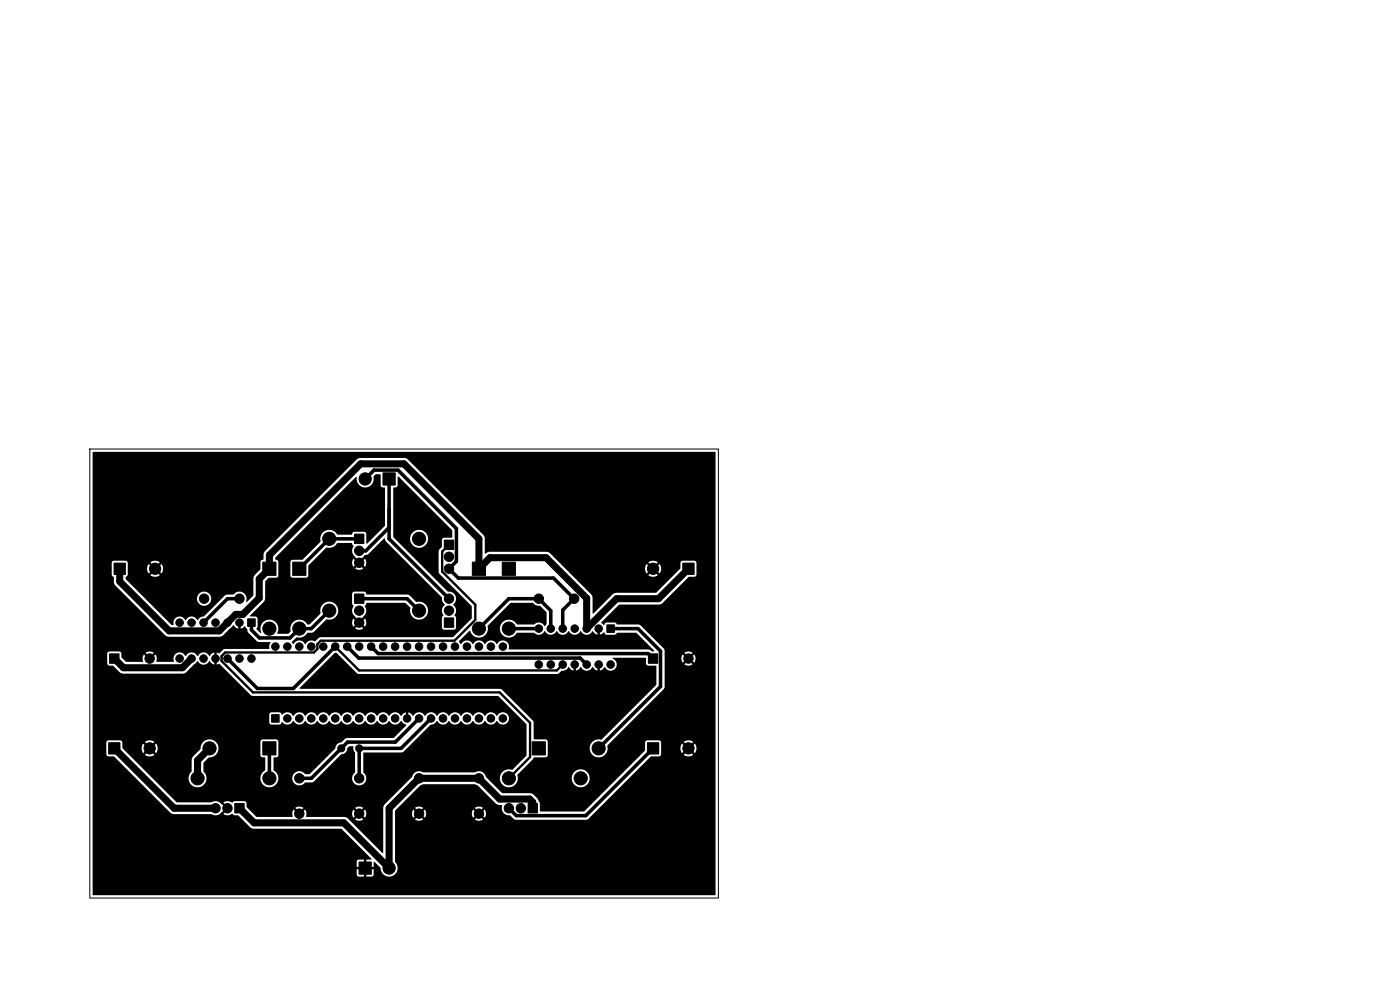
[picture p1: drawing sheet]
<svg xmlns="http://www.w3.org/2000/svg" width="297mm" height="210mm" viewBox="0 0 297 210" stroke-linecap="round" stroke-linejoin="round" font-family="sans-serif">
<path d="M19 95.3h133.4v95.2h-133.4z" fill="none" stroke="#000" stroke-width=".21"/>
<g fill="#000" stroke="#000" stroke-width=".21">
<path d="M55.7 119.2h2.9v2.9h-2.9zM62.1 119.2h2.8v2.9h-2.8zM75.2 113.3h2v2h-2zM81.3 100.3h2.5v2.6h-2.5zM94.3 114.6h1.9v2h-1.9zM100.2 119.2h2.8v2.9h-2.8zM106.5 119.2h2.9v2.9h-2.9zM144.9 119.5h2.3v2.3h-2.3zM24.2 119.5h2.4v2.3h-2.4zM52.5 131.3h1.6v1.6h-1.6zM75.2 126h2v2h-2zM94.3 131.1h1.9v2h-1.9z"/>
<path d="M128.7 132.5h1.6v1.7h-1.6zM23 157.6h2.5v2.3h-2.5zM23.2 138.7h2v2h-2zM55.7 157.3h2.9v2.9h-2.9zM57.6 151.6h1.6v1.6h-1.6zM137.3 157.6h2.5v2.3h-2.5zM137.5 138.7h2v2h-2zM49.8 170.5h2v1.9h-2zM112.9 157.3h2.8v2.9h-2.8zM112 170.5h2v1.9h-2zM76.2 182.9h2.6v2.6h-2.6z"/>
<circle cx="69.8" cy="114.3" r="1.4"/>
<circle cx="76.2" cy="119.4" r="1"/>
<circle cx="76.2" cy="116.8" r="1"/>
<circle cx="77.5" cy="101.6" r="1.3"/>
<circle cx="88.9" cy="114.3" r="1.4"/>
<circle cx="95.2" cy="118.1" r="1"/>
<circle cx="31.7" cy="139.7" r="1"/>
<circle cx="32.9" cy="120.6" r="1.2"/>
<circle cx="38.1" cy="132.1" r=".8"/>
<circle cx="38.1" cy="139.7" r=".8"/>
<circle cx="40.6" cy="132.1" r=".8"/>
<circle cx="40.6" cy="139.7" r=".8"/>
<circle cx="43.2" cy="139.7" r=".8"/>
<circle cx="43.2" cy="132.1" r=".8"/>
<circle cx="43.3" cy="127" r="1"/>
<circle cx="45.7" cy="139.7" r=".8"/>
<circle cx="45.7" cy="132.1" r=".8"/>
<circle cx="48.3" cy="132.1" r=".8"/>
<circle cx="48.3" cy="139.7" r=".8"/>
<circle cx="50.8" cy="127" r="1"/>
<circle cx="50.8" cy="132.1" r=".8"/>
<circle cx="50.8" cy="139.7" r=".8"/>
<circle cx="53.3" cy="139.7" r=".8"/>
<circle cx="57.1" cy="133.3" r="1.4"/>
<circle cx="58.4" cy="137.2" r=".8"/>
<circle cx="61" cy="137.2" r=".8"/>
<circle cx="63.5" cy="137.2" r=".8"/>
<circle cx="63.5" cy="133.3" r="1.4"/>
<circle cx="66" cy="137.2" r=".8"/>
<circle cx="68.6" cy="137.2" r=".8"/>
<circle cx="69.8" cy="129.5" r="1.4"/>
<circle cx="71.1" cy="137.2" r=".8"/>
<circle cx="73.7" cy="137.2" r=".8"/>
<circle cx="76.2" cy="137.2" r=".8"/>
<circle cx="76.2" cy="132.1" r="1"/>
<circle cx="76.2" cy="129.5" r="1"/>
<circle cx="78.7" cy="137.2" r=".8"/>
<circle cx="81.3" cy="137.2" r=".8"/>
<circle cx="83.8" cy="137.2" r=".8"/>
<circle cx="86.4" cy="137.2" r=".8"/>
<circle cx="88.9" cy="137.2" r=".8"/>
<circle cx="88.9" cy="129.5" r="1.4"/>
<circle cx="91.4" cy="137.2" r=".8"/>
<circle cx="94" cy="137.2" r=".8"/>
<circle cx="95.2" cy="127" r="1"/>
<circle cx="95.2" cy="120.6" r="1"/>
<circle cx="95.2" cy="129.5" r="1"/>
<circle cx="96.5" cy="137.2" r=".8"/>
<circle cx="99.1" cy="137.2" r=".8"/>
<circle cx="101.6" cy="137.2" r=".8"/>
<circle cx="101.6" cy="133.3" r="1.4"/>
<circle cx="104.1" cy="137.2" r=".8"/>
<circle cx="106.7" cy="137.2" r=".8"/>
<circle cx="107.9" cy="133.3" r="1.4"/>
<circle cx="114.3" cy="127" r="1"/>
<circle cx="114.3" cy="133.3" r=".8"/>
<circle cx="116.8" cy="133.3" r=".8"/>
<circle cx="119.4" cy="133.3" r=".8"/>
<circle cx="121.8" cy="127" r="1"/>
<circle cx="121.9" cy="133.3" r=".8"/>
<circle cx="124.5" cy="133.3" r=".8"/>
<circle cx="127" cy="133.3" r=".8"/>
<circle cx="138.5" cy="120.6" r="1.2"/>
<circle cx="146" cy="139.7" r="1"/>
<circle cx="31.8" cy="158.7" r="1.2"/>
<circle cx="44.4" cy="158.7" r="1.4"/>
<circle cx="61" cy="152.4" r=".8"/>
<circle cx="63.5" cy="152.4" r=".8"/>
<circle cx="66" cy="152.4" r=".8"/>
<circle cx="68.6" cy="152.4" r=".8"/>
<circle cx="71.1" cy="152.4" r=".8"/>
<circle cx="72.4" cy="158.7" r=".75"/>
<circle cx="73.7" cy="152.4" r=".8"/>
<circle cx="76.2" cy="158.7" r=".75"/>
<circle cx="76.2" cy="152.4" r=".8"/>
<circle cx="78.7" cy="152.4" r=".8"/>
<circle cx="81.3" cy="152.4" r=".8"/>
<circle cx="83.8" cy="152.4" r=".8"/>
<circle cx="86.4" cy="152.4" r=".8"/>
<circle cx="88.9" cy="152.4" r=".8"/>
<circle cx="91.4" cy="152.4" r=".8"/>
<circle cx="94" cy="152.4" r=".8"/>
<circle cx="96.5" cy="152.4" r=".8"/>
<circle cx="99.1" cy="152.4" r=".8"/>
<circle cx="101.6" cy="152.4" r=".8"/>
<circle cx="104.1" cy="152.4" r=".8"/>
<circle cx="106.7" cy="152.4" r=".8"/>
<circle cx="114.3" cy="141" r=".8"/>
<circle cx="116.8" cy="141" r=".8"/>
<circle cx="119.4" cy="141" r=".8"/>
<circle cx="121.9" cy="141" r=".8"/>
<circle cx="124.5" cy="141" r=".8"/>
<circle cx="127" cy="141" r=".8"/>
<circle cx="127" cy="158.7" r="1.4"/>
<circle cx="129.5" cy="141" r=".8"/>
<circle cx="146.1" cy="158.7" r="1.2"/>
<circle cx="41.9" cy="165.1" r="1.4"/>
<circle cx="45.7" cy="171.4" r="1"/>
<circle cx="48.3" cy="171.4" r="1"/>
<circle cx="57.1" cy="165.1" r="1.4"/>
<circle cx="63.5" cy="165.1" r="1"/>
<circle cx="63.5" cy="172.6" r="1"/>
<circle cx="76.2" cy="165.1" r="1"/>
<circle cx="76.2" cy="172.6" r="1"/>
<circle cx="88.9" cy="165.1" r="1"/>
<circle cx="88.9" cy="172.6" r="1"/>
<circle cx="101.6" cy="165.1" r="1"/>
<circle cx="101.6" cy="172.6" r="1"/>
<circle cx="107.9" cy="171.4" r="1"/>
<circle cx="107.9" cy="165.1" r="1.4"/>
<circle cx="110.5" cy="171.4" r="1"/>
<circle cx="123.2" cy="165.1" r="1.4"/>
<circle cx="82.5" cy="184.1" r="1.3"/>
</g>
<g fill="none" stroke="#000" stroke-width=".75">
<path d="M76.2 114.3h-6.4l-6.3 6.4M77.5 101.6l1.8-1.9h5.1l12.4 12.4v7l-1.6 1.6 2 1.9h20.2l4.4 4.4-2.4 2.4v4M82.5 101.6v12.7l12.7 12.7M82.5 111.9l-4.9 4.9h-1.4M50.8 127h-2.5l-5.1 5.1M69.8 129.5l-3.8 3.9h-2.5l-2 1.9h-6.5l-1.7-1.7v-1.5M71.1 137.2l-8.9 8.9h-7.6l-6.3-6.4M73.7 137.2l2.4 2.4h47l1.4 1.4M76.2 127h10.2l2.5 2.5M78.7 137.2l1.5 1.4h57.3l1 1.1M101.6 133.4l6.3-6.4h6.4l2.5 2.5v3.9M107.9 133.4h6.4"/>
<path d="M129.5 133.4h5.8l4.8 4.7v7.5l-13.1 13.2M57.1 158.8v6.3M88.9 152.4l-5 5h-10.2l-7.7 7.7h-2.5M91.4 152.4l-6.3 6.4h-8.9v6.3M138.5 158.8l-14.2 14.2h-14.8l-1.6-1.5"/>
</g>
<path d="M95.2 115.6l-1.4 1.4v4.2l7 7.1v3.2l-4.4 4.4h-28.3l-.8 .7v1.1l-.7 .7h-18.8l-.8 .8v1l6.7 6.7h52.3l6.5 6.4v7.3l-4.6 4.5M71.1 137.2l5.1 5h41.9l1.3-1.2" fill="none" stroke="#000" stroke-width=".5"/>
<path d="M24.2 139.7l2 1.9h12.5l1.9-1.9M25.4 120.7v2.7l10.5 10.4h10.6l3.5-3.5h1.5l3.5-3.4v-4.1l2.1-2.1v-2.9l19.4-19.4h9.2l15.9 15.9v6.4l2.4-2.4h11.9l8.6 8.6v6.5l6.3-6.4h8.9l6.3-6.3M24.2 158.8l12.7 12.7h8.8M44.4 158.8l-2.5 2.5v3.8M50.8 171.5l3.1 3.1h19.1l9.5 9.6v-12.7l6.4-6.4h12.7l4.4 4.4h6.4l.6 .7v1.3" fill="none" stroke="#000" stroke-width="1.5"/>
<path d="M19.7 95.9h132.1l-.1 94-132-.1v-29.8h2.8l.4 .4 1.3 .1 12.2 12.1 .5 .1h8a1.78 1.78 0 0 0 2.1-.4l.6-.6 .4 .4-.6 .6a1.68 1.68 0 0 0 1.9-.1l.4 .3 .8 .1 2.6 2.5 .7 .3h18.6l6.4 6.4-.1 .1h-1v1.2h-.5v-1.2h-1.1l-.3 .2-.1 .3v1.1h1.2v.5h-1.2v1.1l.1 .3 .3 .2h1.1v-1.2h.5v1.2h1.1l.3-.2 .2-.3v-1.1h-1.2v-.5h1.2v-1.1l1.4 1.3a1.82 1.82 0 0 0 2.6 1.7 1.82 1.82 0 0 0 .5-3v-10.2h3.6l.3 .9 .7-.8 .4 .4-.8 .7a1.48 1.48 0 0 0 1.8 0l-.8-.7 .4-.4 .7 .8 .3-.9h9.7l.3 .9 .7-.8 .4 .4-.7 .8a1.49 1.49 0 0 0 1.7-.1l-.8-.7 .4-.4 .7 .8 .2-.4 .1-.7-.3-.7-.7 .8-.4-.4 .8-.7a1.48 1.48 0 0 0-1.8 0l.8 .7-.4 .4-.7-.8-.3 .9h-9.7l-.3-.9-.7 .8-.4-.4 .7-.8a1.49 1.49 0 0 0-1.7 .1l.8 .7-.4 .4-.7-.8-.3 .9h-3.6v-.7l5.4-5.3 .6-.2h11l.5 .2 4 3.9 .4 .2 .8 .1a1.65 1.65 0 0 0 1.7 2.2l.8 .8 .4 .1h15.1l.4-.3 13.2-13.1h1.7l.3-.2 .2-.3v-1.2h4l.4 1 .8-.8 .3 .3-.8 .8a1.69 1.69 0 0 0 2.1 0l-.8-.8 .3-.3 .8 .8a1.69 1.69 0 0 0 0-2.1l-.8 .8-.3-.3 .8-.8a1.69 1.69 0 0 0-2.1 0l.8 .8-.3 .3-.8-.8-.4 1.1h-4l-.1-1.4-.2-.3h-2.9l-.2 .3-.1 1.8-12.9 12.9h-9.3l-.1-1.9-.5-.8-.9-.9-.7-.3h-5.9l-3.4-3.4a1.55 1.55 0 0 0-2.4-1h-11a1.52 1.52 0 0 0-2.3 1l-6 6.1-.2 10-7.7-7.5-.5-.1h-8l-.1-.1 .1-.6h9.7l.3 .9 .7-.8 .4 .4-.7 .8a1.49 1.49 0 0 0 1.7-.1l-.8-.7 .4-.4 .7 .8 .2-.4 .1-.7-.3-.7-.7 .8-.4-.4 .8-.7a1.48 1.48 0 0 0-1.8 0l.8 .7-.4 .4-.7-.8-.3 .9h-9.7l-.3-.9-.7 .8-.4-.4 .7-.8a1.49 1.49 0 0 0-1.7 .1l.8 .7-.4 .4-.7-.8-.3 .7v.9h-7.5l-2.2-2.1v-.9l-.3-.3h-2.2l-.6 .3a1.48 1.48 0 0 0-1.8-.1l.6 .6-.4 .4-.6-.6a1.56 1.56 0 0 0-2.1-.4h-7.4l-5.1-5.1h7.6v.3a1.91 1.91 0 0 0 2 1.6 1.91 1.91 0 0 0 1.8-1.9h11.4l.1 .3a1.93 1.93 0 0 0 3 1.2 1.93 1.93 0 0 0-.3-3.3v-2.6l.8-.1 .2-.3v-3.1l-.3-.3-3-.1-.4 .4-.1 3 .3 .4 .8 .1-.1 2.7a1.89 1.89 0 0 0-1 1.7h-11.4l-.2-.8-.4-.7v-1.7l1.1-1.2a1.93 1.93 0 0 0 2.1-1.9 1.93 1.93 0 0 0-2-2 1.93 1.93 0 0 0-1.9 2.1l-1.7 1.9-.2 2.9a1.91 1.91 0 0 0-.6 1.4h-7.6l-6.4-6.3h4l.4 1 .8-.8 .3 .3-.8 .8 .2 .1a1.7 1.7 0 0 0 1.9-.1l-.8-.8 .3-.3 .8 .8a1.69 1.69 0 0 0 0-2.1l-.8 .8-.3-.3 .8-.8a1.69 1.69 0 0 0-2.1 0l.8 .8-.3 .3-.8-.8-.4 1.1h-4l-.1-1.4-.2-.3h-2.8l-.3 .3-.1 2.6h-2.8v-6.8h37.4l.4 .5h1.8l.6-.5a1.4 1.4 0 0 0 2.3-.3 1.42 1.42 0 0 0 1.3 .8 1.42 1.42 0 0 0 1.3-.8 1.42 1.42 0 0 0 1.2 .8 1.42 1.42 0 0 0 1.3-.8 1.43 1.43 0 0 0 2.6 0 1.42 1.42 0 0 0 1.2 .8 1.42 1.42 0 0 0 1.3-.8 1.42 1.42 0 0 0 1.3 .8 1.42 1.42 0 0 0 1.2-.8 1.42 1.42 0 0 0 1.3 .8 1.42 1.42 0 0 0 1.3-.8 1.42 1.42 0 0 0 1.2 .8 1.42 1.42 0 0 0 1.3-.8 1.42 1.42 0 0 0 1.3 .8 1.42 1.42 0 0 0 1.3-.8 1.42 1.42 0 0 0 1.2 .8 1.42 1.42 0 0 0 1.3-.8l1.1 .9-2.7 2.7h-9.8l-.5 .2-.8 .8a1.32 1.32 0 0 0-1.3 1.3l-5.4 5.4h-.9a1.53 1.53 0 0 0-2.3-.2 1.53 1.53 0 0 0 0 2.2 1.53 1.53 0 0 0 2.3-.2h1.3l.5-.2 5.8-5.8a1.32 1.32 0 0 0 1.3-1.3l.4-.4 .9 .1v.6l.3 .7v4.1a1.53 1.53 0 0 0-.2 2.3 1.53 1.53 0 0 0 2.2 0 1.53 1.53 0 0 0-.2-2.3v-4.2l8.4-.1 5.9-5.8a1.6 1.6 0 0 0 1.3-.8 1.42 1.42 0 0 0 1.3 .8 1.42 1.42 0 0 0 1.3-.8 1.42 1.42 0 0 0 1.2 .8 1.42 1.42 0 0 0 1.3-.8 1.42 1.42 0 0 0 1.3 .8 1.42 1.42 0 0 0 1.2-.8 1.42 1.42 0 0 0 1.3 .8 1.42 1.42 0 0 0 1.3-.8 1.43 1.43 0 0 0 2.5 0 1.34 1.34 0 0 0 2.1 .6 1.34 1.34 0 0 0 0-2.2 1.34 1.34 0 0 0-2.1 .6 1.42 1.42 0 0 0-1.3-.8 1.42 1.42 0 0 0-1.2 .8 1.42 1.42 0 0 0-1.3-.8 1.42 1.42 0 0 0-1.3 .8 1.42 1.42 0 0 0-1.2-.8 1.42 1.42 0 0 0-1.3 .8 1.42 1.42 0 0 0-1.3-.8 1.42 1.42 0 0 0-1.3 .8 1.42 1.42 0 0 0-1.2-.8 1.42 1.42 0 0 0-1.3 .8 1.42 1.42 0 0 0-1.3-.8 1.42 1.42 0 0 0-1.2 .8 1.42 1.42 0 0 0-1.3-.8 1.42 1.42 0 0 0-1.3 .8l-.4-.5-.6-.3v1h-.5v-1l-1.1 .8a1.38 1.38 0 0 0-1.2-.8 1.38 1.38 0 0 0-1.3 .8 1.42 1.42 0 0 0-1.2-.8 1.42 1.42 0 0 0-1.3 .8 1.42 1.42 0 0 0-1.3-.8 1.42 1.42 0 0 0-1.2 .8 1.42 1.42 0 0 0-1.3-.8 1.42 1.42 0 0 0-1.3 .8 1.42 1.42 0 0 0-1.2-.8 1.42 1.42 0 0 0-1.3 .8 1.42 1.42 0 0 0-1.3-.8 1.42 1.42 0 0 0-1.3 .8 1.42 1.42 0 0 0-1.2-.8 1.42 1.42 0 0 0-1.3 .8 1.42 1.42 0 0 0-1.3-.8 1.42 1.42 0 0 0-1.2 .8 1.42 1.42 0 0 0-1.3-.8 1.42 1.42 0 0 0-1.3 .8 1.44 1.44 0 0 0-2.4-.3l-.5-.5-1.9 .1-.3 .3v1.7h-37.4v-12.5h3l.3 .4 1 .1 1.5 1.5 .6 .2h12.6l.8-.3 2.4-2.4a1.43 1.43 0 0 0 2.6 0l.4 .5 .6 .3v-1h.5v1l.6-.2 6.5 6.6 .5 .2h52.1l6 6.1v6.6l-3 3a1.93 1.93 0 0 0-2.6 1.2 1.93 1.93 0 0 0 1.5 2.4 1.93 1.93 0 0 0 2.3-1.8h11.4v.3a1.91 1.91 0 0 0 3 1.3 1.91 1.91 0 0 0-.2-3.3 1.91 1.91 0 0 0-2.8 1.7h-11.4l-.1-.8 3.2-3.2 .2-.4h2.5l.4-.2 .1-.3v-3l-.4-.3-2.5-.1-.1-3.4-.2-.5-6.8-6.7-42.5-.1-.1-.1 7.4-7.5h.3l4.3 4.2 .5 .3h42l.4-.1 .6-.6h.3a1.98 1.98 0 0 0 1.3-.8l.4 .5 .6 .2v-.9h.5v.9l.6-.2 .4-.5a1.42 1.42 0 0 0 1.3 .8 1.42 1.42 0 0 0 1.2-.8l.5 .5 .6 .2v-.9h.4v.9l1.1-.7a1.34 1.34 0 0 0 2.3 .3 1.34 1.34 0 0 0-.7-2.2l.2-.1h6.9l.2 1.6 .3 .1 1.7 .1v3.9l-11.6 11.7a1.92 1.92 0 0 0-2.5 1.7 1.92 1.92 0 0 0 2.2 2.1 1.92 1.92 0 0 0 1.6-2.6l12-12 .1-.4v-6h3.5l.3 .9 .8-.8 .3 .4-.7 .7a1.48 1.48 0 0 0 1.7 0l-.7-.7 .3-.4 .8 .8 .2-.4v-.7l-.2-.7-.8 .8-.3-.4 .7-.7a1.48 1.48 0 0 0-1.7 0l.7 .7-.3 .4-.8-.8-.3 .9h-3.5v-1.6l-.2-.5-5-5-.4-.1h-4.5l-.5-.5-1.8 .1-.5 .5-.6-.5 3.9-3.8h8.3l.6-.2 5.8-5.7 1.3-.1 .2-.1 .2-.3v-2.5l-.3-.4-2.7-.1-.3 .2-.1 .2-.1 1.3-5.1 5.1-8.8 .1-.4 .3-4.1 4.1-.2-.2v-3.1l-.2-.6-5.5-5.6h16.8l.4 1 .8-.8 .3 .3-.8 .8a1.69 1.69 0 0 0 2.1 0l-.8-.8 .3-.3 .8 .8a1.69 1.69 0 0 0 0-2.1l-.8 .8-.3-.3 .8-.8-.9-.4-.8 .2-.4 .2 .8 .8-.3 .3-.8-.8-.4 1.1h-16.8l-3.2-3.3-.6-.3-12.2-.1-1.1 .4-.1-3.3-.2-.6-16.2-16.1-.6-.3-9.5 .1-.6 .3-19.6 19.5-.2 .6v1.1l-.4 .1-.2 .3-.1 1.7-1.2 1.3-.2 .4-.1 3.9-1.3 1.3h-.2a1.57 1.57 0 0 0-.6-2 1.57 1.57 0 0 0-2.1 .4h-1.3l-.5 .2-4.5 4.5a1.6 1.6 0 0 0-1.3 .8 1.42 1.42 0 0 0-1.3-.8 1.42 1.42 0 0 0-1.2 .8 1.38 1.38 0 0 0-1.8-.7 1.38 1.38 0 0 0-.8 1.7l-.4-.1-5.6-5.5h11v.2a1.51 1.51 0 0 0 2.4 1 1.51 1.51 0 0 0-.2-2.5 1.51 1.51 0 0 0-2.2 1.3h-11l-4.1-4.2v-.4l.4-.4v-1.3h4.1l.3 1 .8-.8 .4 .3-.8 .8a1.69 1.69 0 0 0 2 0l-.8-.8 .4-.3 .8 .8a1.69 1.69 0 0 0 0-2.1l-.8 .8-.4-.3 .8-.8a1.69 1.69 0 0 0-2 0l.8 .8-.4 .3-.8-.8-.3 1.1h-4.1v-1.4l-.3-.3h-2.7l-.4 .3v2.7l.4 .4 .1 1.2 .3 .6 10.7 10.7 .6 .2h10.9l.6-.3 2.2-2.1 1.1 .7v-1h.4v1l1-.5 .4 .5 .3 .8 1.9 1.9 2.8 .2-.3 1.4h-9.5l-1.1 .9-.5-.2v1h-.5v-1l-.6 .3-.5 .5a1.42 1.42 0 0 0-1.2-.8 1.42 1.42 0 0 0-1.3 .8 1.42 1.42 0 0 0-2.5 0 1.39 1.39 0 0 0-1.9-.7 1.39 1.39 0 0 0-.6 1.9h-3.6l-.2-.1a1.49 1.49 0 0 0-.1-1.5l-.8 .8-.3-.4 .7-.8a1.49 1.49 0 0 0-1.7 .1l.7 .7-.3 .4-.8-.8-.2 .7v.9h-3.5l-1-.9-.1-.9-.2-.3-2.4-.1-.3 .4-.1 2.1h-3zM58.4 118.2l17.1-17h.2a1.84 1.84 0 0 0 1.9 2.2 1.84 1.84 0 0 0 1.7-2.3l.4-.5h1l.1 2.4 .2 .3 .7 .2v8.1l-3.9 3.7-.1-.1v-2l-.4-.4h-2.2l-.5 .6h-3a1.97 1.97 0 0 0-2.5-.9 1.97 1.97 0 0 0-1.1 2.4l-3.8 3.8h-2.1l-.4 .2-.1 .3v2.9l.1 .3 .4 .2h2.8l.4-.2 .1-.3v-2.1l3.9-3.9a2.08 2.08 0 0 0 2.3-.9h3l.1 .2a.58 .58 0 0 1 .1 1 1.9 1.9 0 0 0 .5 1.8l.6 .6-.3 .3-.6-.6a1.48 1.48 0 0 0 0 1.7l.6-.6 .3 .4-.6 .6a1.48 1.48 0 0 0 1.8 0l-.6-.6 .3-.4 .6 .6a1.48 1.48 0 0 0 0-1.7l-.6 .6-.3-.3 .9-1 .8-.3 3.4-3.3 .3 .7 11.9 11.9a1.83 1.83 0 0 0 .6 1.5l-.1 .1a1.65 1.65 0 0 0-.2 2.2l-.3 .4v2.1l.3 .5h2.2l.3-.2 .1-.3v-2.1a.58 .58 0 0 1 0-1v-.9l-.6-.9a1.55 1.55 0 0 0 .5-1.8 1.55 1.55 0 0 0-1.6-.9l-11.2-11.2h3.2a1.91 1.91 0 0 0 2.8 1.7 1.91 1.91 0 0 0 .2-3.3 1.91 1.91 0 0 0-3 1.3v.3h-3.2l-.4-.4v-10.4l.9-.4 .1-2 11.5 11.4v1.5l-1.8 .1-.3 .4v1.5l-.7 .9v4.5l.1 .3 6.8 6.9v2.6l-3.9 4h-28l-.5 .1-.8 .8a1.45 1.45 0 0 0-2 .5 1.42 1.42 0 0 0-1.3-.7 1.42 1.42 0 0 0-1.3 .7l-.3-.4 1-1a2.06 2.06 0 0 0 2.4-1h.9l.4-.1 2.6-2.7a2.02 2.02 0 0 0 2.6-1.9h2.9l.2 .8 1 1.2-.3 .3-.6-.6-.2 .4-.1 .7 .3 .6 .6-.6 .3 .4-.5 .6a1.49 1.49 0 0 0 1.7 0l-.6-.6 .3-.4 .6 .6a1.48 1.48 0 0 0 0-1.7l-.6 .6-.3-.3 .6-.6a1.77 1.77 0 0 0 .3-2.4l.4-.6h8.1l1.1 1a1.94 1.94 0 0 0 1.7 2.5 1.94 1.94 0 0 0 2.1-2.1 1.94 1.94 0 0 0-2.5-1.6l-1.3-1.3-.5-.3h-8.7l-.5-.6h-2.1l-.5 .4v2.2l.3 .5-.3 .9h-2.9l-.1-.2a1.93 1.93 0 0 0-2.3-1.6 1.93 1.93 0 0 0-1.4 2.5l-2.3 2.2-.4 .1a1.97 1.97 0 0 0-2.5-.9 1.97 1.97 0 0 0-1.2 2.4l-.5 .4h-2.3a1.95 1.95 0 0 0-1.6-3 1.95 1.95 0 0 0-1.8 2.9h-.2l-.8-.9 .2-.5v-1.9l-.4-.2h-1.1l-.1-.2 3.1-3.2 .2-4.1 .7-.7 1.7-.1 .3-.2v-3.2l-.2-.3-.4-.1zM98.5 134.9l1.1-1.1a2.13 2.13 0 0 0 2.8 1.3 2.06 2.06 0 0 0 1.1-2.4l4.8-4.8h4.7a1.93 1.93 0 0 0 1.6 .6l1.4 1.4v2.4l-.5 .5a1.36 1.36 0 0 0-2.2-.3h-3.7a1.92 1.92 0 0 0-2.9-.5 1.92 1.92 0 0 0 .1 2.9 1.92 1.92 0 0 0 2.9-.7h3.7a1.37 1.37 0 0 0 2.2-.3 1.43 1.43 0 0 0 2.5 0 1.43 1.43 0 0 0 2.6 0 1.43 1.43 0 0 0 2.5 0 1.42 1.42 0 0 0 2.5 0l.5 .4 .6 .3v-.9h.4v.9l.9-.5 .3 .4 .3 .2 1.7-.1 .5-.4h4.1l3.8 3.9-.5 .1-.5-.4h-.4l-29.5-.1a1.36 1.36 0 0 0-.7-1.7 1.36 1.36 0 0 0-1.8 .6 1.42 1.42 0 0 0-1.3-.7 1.42 1.42 0 0 0-1.2 .7 1.42 1.42 0 0 0-1.3-.7 1.42 1.42 0 0 0-1.3 .7 1.42 1.42 0 0 0-1.2-.7 1.42 1.42 0 0 0-1.3 .7l-.4-.5z" fill="#000"/>
</svg>
